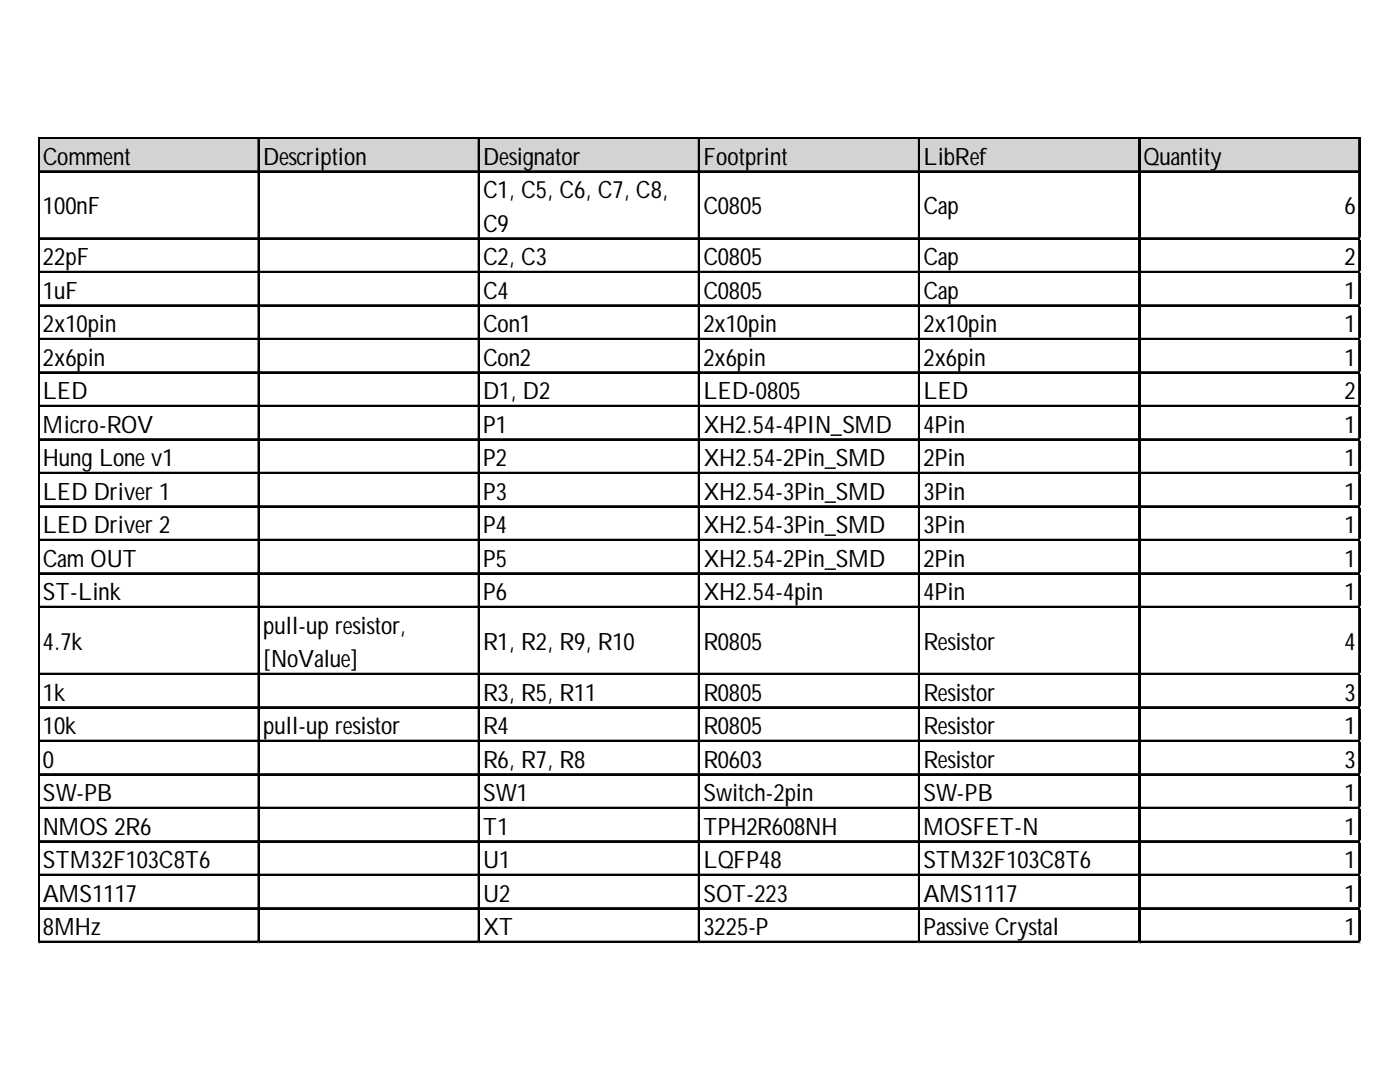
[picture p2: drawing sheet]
<svg xmlns="http://www.w3.org/2000/svg" width="279mm" height="216mm" viewBox="0 0 279 216" stroke-linecap="round" stroke-linejoin="round" font-family="sans-serif">
<defs><g id="words">
<g font-size="4.8">
<text x="8.6" y="32.9">Comment</text>
<text x="52.5" y="32.9">Description</text>
<text x="96.4" y="32.9">Designator</text>
<text x="140.4" y="32.9">Footprint</text>
<text x="184.3" y="32.9">LibRef</text>
<text x="228.2" y="32.9">Quantity</text>
<text x="96.4" y="39.6">C1, C5, C6, C7, C8,</text>
<text x="8.6" y="42.7">100nF</text>
<text x="96.4" y="46.2">C9</text>
<text x="140.4" y="42.7">C0805</text>
<text x="184.3" y="42.7">Cap</text>
<text x="268.3" y="42.7">6</text>
<text x="8.6" y="52.9">22pF</text>
<text x="96.4" y="52.9">C2, C3</text>
<text x="140.4" y="52.9">C0805</text>
<text x="184.3" y="52.9">Cap</text>
<text x="268.3" y="52.9">2</text>
<text x="8.6" y="59.6">1uF</text>
<text x="96.4" y="59.6">C4</text>
<text x="140.4" y="59.6">C0805</text>
<text x="184.3" y="59.6">Cap</text>
<text x="268.3" y="59.6">1</text>
<text x="8.6" y="66.3">2x10pin</text>
<text x="96.4" y="66.3">Con1</text>
<text x="140.4" y="66.3">2x10pin</text>
<text x="184.3" y="66.3">2x10pin</text>
<text x="268.3" y="66.3">1</text>
<text x="8.6" y="73">2x6pin</text>
<text x="96.4" y="73">Con2</text>
<text x="140.4" y="73">2x6pin</text>
<text x="184.3" y="73">2x6pin</text>
<text x="268.3" y="73">1</text>
<text x="8.6" y="79.7">LED</text>
<text x="96.4" y="79.7">D1, D2</text>
<text x="140.4" y="79.7">LED-0805</text>
<text x="184.3" y="79.7">LED</text>
<text x="268.3" y="79.7">2</text>
<text x="8.6" y="86.3">Micro-ROV</text>
<text x="96.4" y="86.3">P1</text>
<text x="140.4" y="86.3">XH2.54-4PIN_SMD</text>
<text x="184.3" y="86.3">4Pin</text>
<text x="268.3" y="86.3">1</text>
<text x="8.6" y="93">Hung Lonev1</text>
<text x="96.4" y="93">P2</text>
<text x="140.4" y="93">XH2.54-2Pin_SMD</text>
<text x="184.3" y="93">2Pin</text>
<text x="268.3" y="93">1</text>
<text x="8.6" y="99.7">LED Driver 1</text>
<text x="96.4" y="99.7">P3</text>
<text x="140.4" y="99.7">XH2.54-3Pin_SMD</text>
<text x="184.3" y="99.7">3Pin</text>
<text x="268.3" y="99.7">1</text>
<text x="8.6" y="106.4">LED Driver 2</text>
<text x="96.4" y="106.4">P4</text>
<text x="140.4" y="106.4">XH2.54-3Pin_SMD</text>
<text x="184.3" y="106.4">3Pin</text>
<text x="268.3" y="106.4">1</text>
<text x="8.6" y="113.1">Cam OUT</text>
<text x="96.4" y="113.1">P5</text>
<text x="140.4" y="113.1">XH2.54-2Pin_SMD</text>
<text x="184.3" y="113.1">2Pin</text>
<text x="268.3" y="113.1">1</text>
<text x="8.6" y="119.8">ST-Link</text>
<text x="96.4" y="119.8">P6</text>
<text x="140.4" y="119.8">XH2.54-4pin</text>
<text x="184.3" y="119.8">4Pin</text>
<text x="268.3" y="119.8">1</text>
<text x="8.6" y="129.6">4.7k</text>
<text x="52.5" y="126.4">pull-up resistor,</text>
<text x="96.4" y="129.6">R1, R2, R9, R10</text>
<text x="140.4" y="129.6">R0805</text>
<text x="184.3" y="129.6">Resistor</text>
<text x="268.3" y="129.6">4</text>
<text x="52.5" y="133.1">[NoValue]</text>
<text x="8.6" y="139.8">1k</text>
<text x="96.4" y="139.8">R3, R5, R11</text>
<text x="140.4" y="139.8">R0805</text>
<text x="184.3" y="139.8">Resistor</text>
<text x="268.3" y="139.8">3</text>
<text x="8.6" y="146.5">10k</text>
<text x="52.5" y="146.5">pull-up resistor</text>
<text x="96.4" y="146.5">R4</text>
<text x="140.4" y="146.5">R0805</text>
<text x="184.3" y="146.5">Resistor</text>
<text x="268.3" y="146.5">1</text>
<text x="8.6" y="153.2">0</text>
<text x="96.4" y="153.2">R6, R7, R8</text>
<text x="140.4" y="153.2">R0603</text>
<text x="184.3" y="153.2">Resistor</text>
<text x="268.3" y="153.2">3</text>
<text x="8.6" y="159.9">SW-PB</text>
<text x="96.4" y="159.9">SW1</text>
<text x="140.4" y="159.9">Switch-2pin</text>
<text x="184.3" y="159.9">SW-PB</text>
<text x="268.3" y="159.9">1</text>
<text x="8.6" y="166.5">NMOS 2R6</text>
<text x="96.4" y="166.5">T1</text>
<text x="140.4" y="166.5">TPH2R608NH</text>
<text x="184.3" y="166.5">MOSFET-N</text>
<text x="268.3" y="166.5">1</text>
<text x="8.6" y="173.2">STM32F103C8T6</text>
<text x="96.4" y="173.2">U1</text>
<text x="140.4" y="173.2">LQFP48</text>
<text x="184.3" y="173.2">STM32F103C8T6</text>
<text x="268.3" y="173.2">1</text>
<text x="8.6" y="179.9">AMS1117</text>
<text x="96.4" y="179.9">U2</text>
<text x="140.4" y="179.9">SOT-223</text>
<text x="184.3" y="179.9">AMS1117</text>
<text x="268.3" y="179.9">1</text>
<text x="8.6" y="186.6">8MHz</text>
<text x="96.4" y="186.6">XT</text>
<text x="140.4" y="186.6">3225-P</text>
<text x="184.3" y="186.6">PassiveCrystal</text>
<text x="268.3" y="186.6">1</text>
</g>
</g></defs>
<path d="M7.9 27.7h263.7v6.8h-263.7z" fill="#d3d3d3"/>
<g fill="none" stroke="#000" stroke-width=".32">
<path d="M7.6 27.5v160.7M7.8 27.5v160.7M7.9 27.5h263.6M7.9 27.6h263.6M7.9 34.1h263.6M7.9 34.3h263.6M51.5 27.8v160.4M51.7 27.8v160.4M95.5 27.8v160.4M95.6 27.8v160.4M139.4 27.8v160.4M139.6 27.8v160.4"/>
<path d="M183.3 27.8v160.4M183.5 27.8v160.4M227.3 27.8v160.4M227.4 27.8v160.4M271.2 27.8v160.4M271.4 27.8v160.4M7.9 47.5h263.6M7.9 47.7h263.6M7.9 54.2h263.6M7.9 54.3h263.6M7.9 60.9h263.6M7.9 61h263.6"/>
<path d="M7.9 67.6h263.6M7.9 67.7h263.6M7.9 74.2h263.6M7.9 74.4h263.6M7.9 80.9h263.6M7.9 81.1h263.6M7.9 87.6h263.6M7.9 87.8h263.6M7.9 94.3h263.6M7.9 94.4h263.6M7.9 101h263.6M7.9 101.1h263.6"/>
<path d="M7.9 107.7h263.6M7.9 107.8h263.6M7.9 114.3h263.6M7.9 114.5h263.6M7.9 121h263.6M7.9 121.2h263.6M7.9 134.4h263.6M7.9 134.5h263.6M7.9 141.1h263.6M7.9 141.2h263.6M7.9 147.8h263.6M7.9 147.9h263.6"/>
<path d="M7.9 154.4h263.6M7.9 154.6h263.6M7.9 161.1h263.6M7.9 161.3h263.6M7.9 167.8h263.6M7.9 168h263.6M7.9 174.5h263.6M7.9 174.6h263.6M7.9 181.2h263.6M7.9 181.3h263.6M7.9 187.9h263.6M7.9 188h263.6"/>
</g>
<path d="M7.6 188.2h.1" fill="none" stroke="#d4d4d4" stroke-width=".32"/>
<path d="M7.6 188.2h.3z" fill="#d4d4d4"/>
<path d="M51.5 188.2h.1" fill="none" stroke="#d4d4d4" stroke-width=".32"/>
<path d="M51.5 188.2h.4z" fill="#d4d4d4"/>
<path d="M95.5 188.2h.1" fill="none" stroke="#d4d4d4" stroke-width=".32"/>
<path d="M95.5 188.2h.3z" fill="#d4d4d4"/>
<path d="M139.4 188.2h.1" fill="none" stroke="#d4d4d4" stroke-width=".32"/>
<path d="M139.4 188.2h.3z" fill="#d4d4d4"/>
<path d="M183.3 188.2h.1" fill="none" stroke="#d4d4d4" stroke-width=".32"/>
<path d="M183.3 188.2h.4z" fill="#d4d4d4"/>
<path d="M227.3 188.2h.1" fill="none" stroke="#d4d4d4" stroke-width=".32"/>
<path d="M227.3 188.2h.3z" fill="#d4d4d4"/>
<path d="M271.2 188.2h.1" fill="none" stroke="#d4d4d4" stroke-width=".32"/>
<path d="M271.2 188.2h.3z" fill="#d4d4d4"/>
<path d="M271.5 47.5h.1" fill="none" stroke="#d4d4d4" stroke-width=".32"/>
<path d="M271.5 47.5l.1 .3z" fill="#d4d4d4"/>
<path d="M271.5 54.2h.1" fill="none" stroke="#d4d4d4" stroke-width=".32"/>
<path d="M271.5 54.2l.1 .3z" fill="#d4d4d4"/>
<path d="M271.5 60.9h.1" fill="none" stroke="#d4d4d4" stroke-width=".32"/>
<path d="M271.5 60.9l.1 .3z" fill="#d4d4d4"/>
<path d="M271.5 67.6h.1" fill="none" stroke="#d4d4d4" stroke-width=".32"/>
<path d="M271.5 67.6l.1 .3z" fill="#d4d4d4"/>
<path d="M271.5 74.2h.1" fill="none" stroke="#d4d4d4" stroke-width=".32"/>
<path d="M271.5 74.2l.1 .4z" fill="#d4d4d4"/>
<path d="M271.5 80.9h.1" fill="none" stroke="#d4d4d4" stroke-width=".32"/>
<path d="M271.5 80.9l.1 .3z" fill="#d4d4d4"/>
<path d="M271.5 87.6h.1" fill="none" stroke="#d4d4d4" stroke-width=".32"/>
<path d="M271.5 87.6l.1 .3z" fill="#d4d4d4"/>
<path d="M271.5 94.3h.1" fill="none" stroke="#d4d4d4" stroke-width=".32"/>
<path d="M271.5 94.3l.1 .3z" fill="#d4d4d4"/>
<path d="M271.5 101h.1" fill="none" stroke="#d4d4d4" stroke-width=".32"/>
<path d="M271.5 101l.1 .3z" fill="#d4d4d4"/>
<path d="M271.5 107.7h.1" fill="none" stroke="#d4d4d4" stroke-width=".32"/>
<path d="M271.5 107.7l.1 .3z" fill="#d4d4d4"/>
<path d="M271.5 114.3h.1" fill="none" stroke="#d4d4d4" stroke-width=".32"/>
<path d="M271.5 114.3l.1 .4z" fill="#d4d4d4"/>
<path d="M271.5 121h.1" fill="none" stroke="#d4d4d4" stroke-width=".32"/>
<path d="M271.5 121l.1 .3z" fill="#d4d4d4"/>
<path d="M271.5 134.4h.1" fill="none" stroke="#d4d4d4" stroke-width=".32"/>
<path d="M271.5 134.4l.1 .3z" fill="#d4d4d4"/>
<path d="M271.5 141.1h.1" fill="none" stroke="#d4d4d4" stroke-width=".32"/>
<path d="M271.5 141.1l.1 .3z" fill="#d4d4d4"/>
<path d="M271.5 147.8h.1" fill="none" stroke="#d4d4d4" stroke-width=".32"/>
<path d="M271.5 147.8l.1 .3z" fill="#d4d4d4"/>
<path d="M271.5 154.4h.1" fill="none" stroke="#d4d4d4" stroke-width=".32"/>
<path d="M271.5 154.4l.1 .4z" fill="#d4d4d4"/>
<path d="M271.5 161.1h.1" fill="none" stroke="#d4d4d4" stroke-width=".32"/>
<path d="M271.5 161.1l.1 .3z" fill="#d4d4d4"/>
<path d="M271.5 167.8h.1" fill="none" stroke="#d4d4d4" stroke-width=".32"/>
<path d="M271.5 167.8l.1 .3z" fill="#d4d4d4"/>
<path d="M271.5 174.5h.1" fill="none" stroke="#d4d4d4" stroke-width=".32"/>
<path d="M271.5 174.5l.1 .3z" fill="#d4d4d4"/>
<path d="M271.5 181.2h.1" fill="none" stroke="#d4d4d4" stroke-width=".32"/>
<path d="M271.5 181.2l.1 .3z" fill="#d4d4d4"/>
<path d="M271.5 187.9h.1" fill="none" stroke="#d4d4d4" stroke-width=".32"/>
<path d="M271.5 187.9l.1 .3z" fill="#d4d4d4"/>
<use href="#words"/>
</svg>
